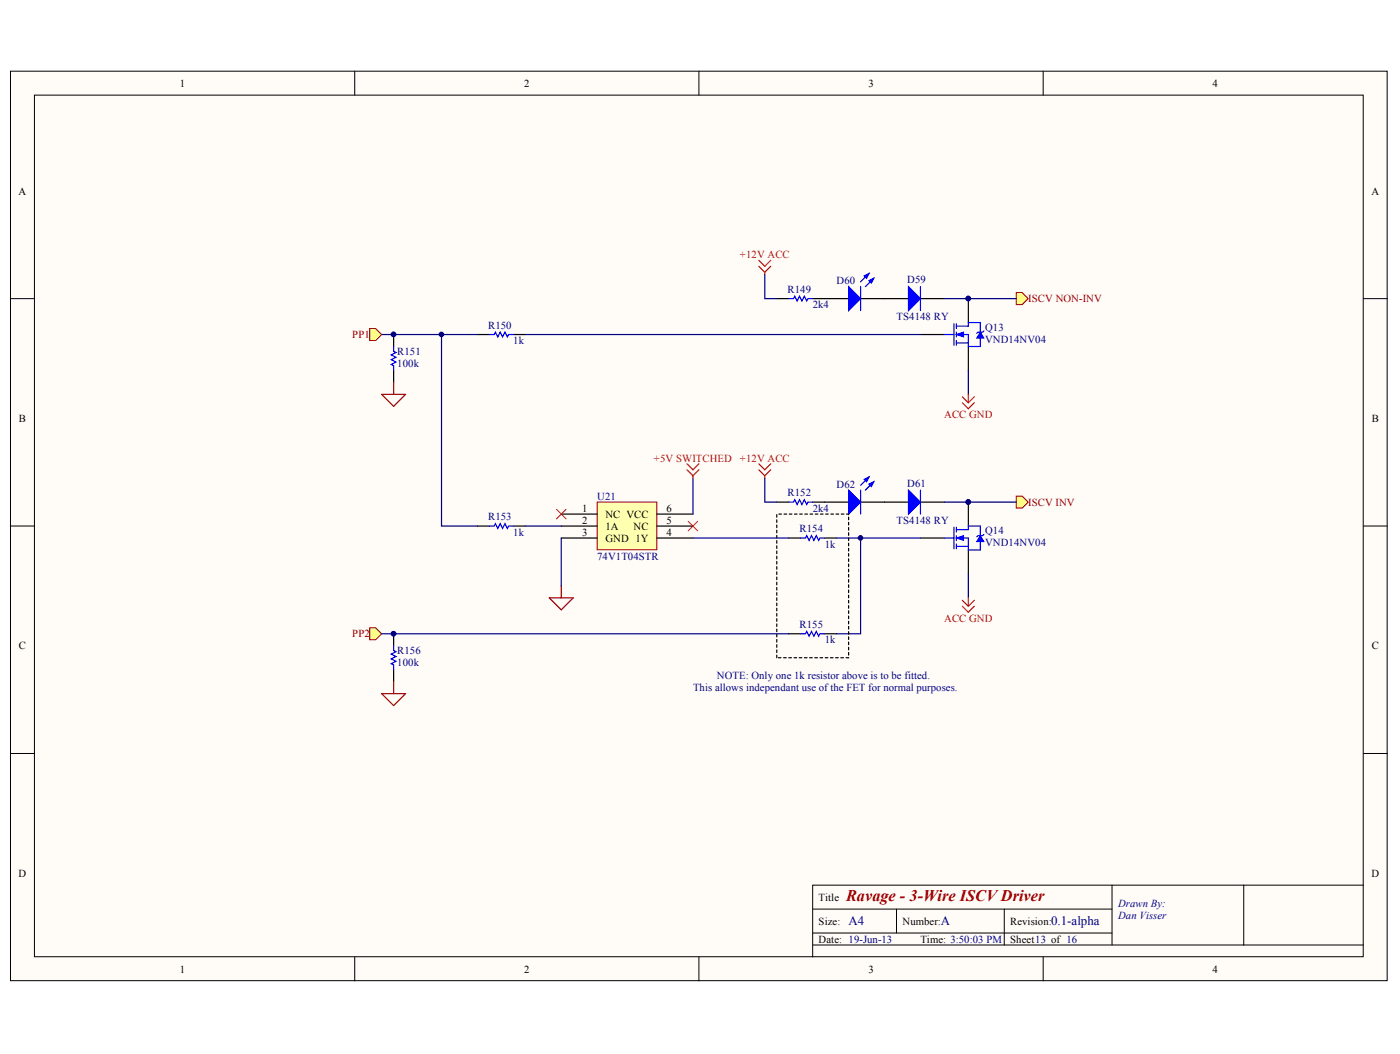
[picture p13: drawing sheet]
<svg xmlns="http://www.w3.org/2000/svg" width="271mm" height="204mm" viewBox="0 0 271 204" stroke-linecap="round" stroke-linejoin="round" font-family="sans-serif">
<defs><g id="words">
<text font-size="3.1" fill="#800000" x="163.8" y="174.3">Ravage - 3-Wire ISCV Driver</text>
<g font-size="2.5" fill="#000080">
<text x="164.2" y="179">A4</text>
<text x="182.1" y="179">A</text>
<text x="203.4" y="179">0.1-alpha</text>
</g>
<g font-size="2.1">
<text x="34.8" y="16.8">1</text>
<text x="101.4" y="16.8">2</text>
<text x="168.1" y="16.8">3</text>
<text x="234.7" y="16.8">4</text>
<text x="3.6" y="37.6">A</text>
<text x="265.4" y="37.6">A</text>
<text x="3.6" y="81.6">B</text>
<text x="265.5" y="81.6">B</text>
<text x="112.6" y="99">1</text>
<text x="112.6" y="101.3">2</text>
<text x="117.2" y="100.1">NC VCC</text>
<text x="129" y="101.3">5</text>
<text x="129" y="99">6</text>
<text x="112.6" y="103.6">3</text>
<text x="117.2" y="102.5">1A</text>
<text x="117.2" y="104.8">GND 1Y</text>
<text x="122.6" y="102.5">NC</text>
<text x="129" y="103.6">4</text>
<text x="3.6" y="125.6">C</text>
<text x="265.5" y="125.6">C</text>
<text x="3.6" y="169.6">D</text>
<text x="265.4" y="169.6">D</text>
<text x="158.4" y="174.3">Title</text>
<text x="158.4" y="178.9">Size:</text>
<text x="174.7" y="178.9">Number:</text>
<text x="195.5" y="178.9">Revision:</text>
<text x="158.4" y="182.4">Date: 19-Jun-13</text>
<text x="178.1" y="182.4">Time: 3:50:03 PM</text>
<text x="195.5" y="182.4">Sheet13 of 16</text>
<text x="34.8" y="188.2">1</text>
<text x="101.4" y="188.2">2</text>
<text x="168.1" y="188.2">3</text>
<text x="234.7" y="188.2">4</text>
</g>
<g font-size="2.1" fill="#f00">
<text x="143.2" y="49.9">+12V ACC</text>
<text x="182.7" y="81">ACC GND</text>
<text x="126.6" y="89.3">+5V SWITCHED</text>
<text x="143.2" y="89.3">+12V ACC</text>
<text x="182.7" y="120.3">ACC GND</text>
</g>
<g font-size="2.1" fill="#000080">
<text x="152.4" y="56.6">R149</text>
<text x="157.3" y="59.6">2k4</text>
<text x="161.9" y="55">D60</text>
<text x="175.6" y="54.8">D59</text>
<text x="94.5" y="63.6">R150</text>
<text x="173.5" y="61.9">TS4148 RY</text>
<text x="190.6" y="64.1">Q13</text>
<text x="76.9" y="71">100k</text>
<text x="76.9" y="68.7">R151</text>
<text x="99.3" y="66.6">1k</text>
<text x="190.6" y="66.3">VND14NV04</text>
<text x="161.9" y="94.4">D62</text>
<text x="175.6" y="94.1">D61</text>
<text x="94.5" y="100.6">R153</text>
<text x="115.6" y="96.7">U21</text>
<text x="152.4" y="96">R152</text>
<text x="157.3" y="99">2k4</text>
<text x="173.5" y="101.3">TS4148 RY</text>
<text x="99.3" y="103.6">1k</text>
<text x="154.7" y="102.9">R154</text>
<text x="159.6" y="105.9">1k</text>
<text x="190.6" y="103.4">Q14</text>
<text x="190.6" y="105.7">VND14NV04</text>
<text x="115.6" y="108.3">74V1T04STR</text>
<text x="154.7" y="121.5">R155</text>
<text x="159.6" y="124.5">1k</text>
<text x="76.9" y="128.9">100k</text>
<text x="76.9" y="126.6">R156</text>
<text x="138.7" y="131.4">NOTE: Only one 1k resistor above is to be fitted.</text>
<text x="134.1" y="133.7">This allows independant use of the FET for normal purposes.</text>
<text x="216.4" y="175.4">Drawn By:</text>
<text x="216.4" y="177.7">Dan Visser</text>
</g>
<g font-size="2.1" fill="#800000">
<text x="199" y="58.5">ISCV NON-INV</text>
<text x="68.2" y="65.4">PP1</text>
<text x="199" y="97.9">ISCV INV</text>
<text x="68.2" y="123.3">PP2</text>
</g>
</g></defs>
<g fill="#fffcf8" stroke="#000" stroke-width=".19">
<path d="M2 13.8h266.4v175.9h-266.4z"/>
<path d="M6.7 18.4h257.1v166.7h-257.1z"/>
</g>
<g fill="none" stroke="#000" stroke-width=".19">
<path d="M68.6 13.8v4.6M135.3 13.8v4.6M201.9 13.8v4.6M2 57.8h4.7M263.9 57.8h4.6M2 101.8h4.7M263.9 101.8h4.6M2 145.8h4.7M263.9 145.8h4.6M157.3 175.9h57.9M173.5 175.9v4.6M194.3 175.9v6.9"/>
<path d="M215.2 171.2v11.6M240.7 171.2h-83.4v13.9M263.9 171.2h-23.2v11.6M68.6 185.1v4.7M135.3 185.1v4.7M157.3 182.8h106.6M157.3 180.5h57.9M201.9 185.1v4.7"/>
</g>
<g fill="none" stroke="#000" stroke-width=".23">
<path d="M150.3 57.8h2.3M157.3 57.8h6.9M166.5 57.8h4.7M187.4 57.8v4.6M76.2 64.7v2.3M76.2 71.7v2.3M178.1 64.7h4.7M187.4 67v4.7M150.3 97.1h2.3M157.3 97.1h6.9M166.5 97.1h4.7M187.4 97.1v4.7"/>
<path d="M152.6 104.1h2.4M159.6 104.1h2.3M178.1 104.1h4.7M187.4 106.4v4.6"/>
</g>
<g fill="#000080" stroke="#000080" stroke-width=".19">
<circle cx="187.4" cy="57.7" r=".44"/>
<circle cx="76.2" cy="64.7" r=".44"/>
<circle cx="187.4" cy="97.1" r=".44"/>
</g>
<g fill="none" stroke="#00f" stroke-width=".23">
<path d="M152.6 57.8h1l.2-.5 .5 .9 .4-.9 .5 .9 .5-.9 .4 .9 .2-.4h1M166.5 55.5v4.6M168.2 52.9l-1.7 1.6M169.1 53.8l-1.6 1.7M76.2 67v1l.4 .2-.9 .5 .9 .4-.9 .5 .9 .4-.9 .5 .5 .2v1M182.8 64.7h1.8M184.6 62.6v4.2M185.1 63.1h2.3v-.7h2.3v1.9M185.1 64.7h2.3v2.3h2.3v-1.6M185.1 66.3h2.3M185.1 62.6v1M185.1 64.3v.9"/>
<path d="M185.1 65.9v.9M190.4 64l-.2 .3h-.9l-.3 .2M152.6 97.1h1l.2-.4 .5 .9 .4-.9 .5 .9 .5-.9 .4 .9 .2-.5h1M166.5 94.8v4.7M168.2 92.3l-1.7 1.6M169.1 93.2l-1.6 1.6M155 104.1h.9l.2-.5 .5 .9 .4-.9 .5 .9 .5-.9 .4 .9 .3-.4h.9M182.8 104.1h1.8M184.6 102v4.2M185.1 102.5h2.3v-.7h2.3v1.8M185.1 104.1h2.3v2.3h2.3v-1.6M185.1 102v.9"/>
<path d="M185.1 103.6v.9M185.1 105.2v1M185.1 105.7h2.3M190.4 103.4l-.2 .2h-.9l-.3 .3"/>
</g>
<g fill="#00f" stroke="#00f" stroke-width=".19">
<path d="M185.1 64.7l1.4-.4v.9z"/>
<path d="M189.7 64.3l.7 1.1h-1.4z"/>
<path d="M185.1 104.1l1.4-.5v.9z"/>
<path d="M189.7 103.6l.7 1.2h-1.4z"/>
</g>
<g fill="#00f" stroke="#00f" stroke-width=".23">
<path d="M164.2 55.5l2.3 2.3-2.3 2.3z"/>
<path d="M168.2 54.3l.9-.5-.5 1z"/>
<path d="M167.2 53.4l1-.5-.5 .9z"/>
<path d="M164.2 94.8l2.3 2.3-2.3 2.4z"/>
<path d="M168.2 93.7l.9-.5-.5 .9z"/>
<path d="M167.2 92.7l1-.4-.5 .9z"/>
</g>
<path d="M187.4 71.7v4.6M187.4 111v4.7" fill="none" stroke="#000080" stroke-width=".23"/>
<path d="M73.9 76.3h4.6l-2.3 2.3zM76.2 74v2.3" fill="none" stroke="#800000" stroke-width=".23"/>
<path d="M115.6 97.1h11.5v9.3h-11.5z" fill="#ffffb0" stroke="#800000" stroke-width=".19"/>
<path d="M92.4 64.7h2.3M99.3 64.7h2.4M108.6 99.5h7M127.2 99.5h6.9M92.4 101.8h2.3M99.3 101.8h2.4M108.6 101.8h7M108.6 104.1h7M127.2 101.8h6.9M127.2 104.1h6.9" fill="none" stroke="#000" stroke-width=".23"/>
<path d="M73.9 64.7h18.5M85.4 64.7v37.1h7M134.1 92.5v7M101.7 101.8h6.9M108.6 104.1v9.2M134.1 104.1h18.5" fill="none" stroke="#000080" stroke-width=".23"/>
<path d="M106.3 115.7h4.6l-2.3 2.3zM108.6 113.3v2.4" fill="none" stroke="#800000" stroke-width=".23"/>
<path d="M94.7 64.7h.9l.3-.4 .4 .9 .5-.9 .5 .9 .4-.9 .5 .9 .2-.5h.9M94.7 101.8h.9l.3-.5 .4 .9 .5-.9 .5 .9 .4-.9 .5 .9 .2-.4h.9" fill="none" stroke="#00f" stroke-width=".23"/>
<g fill="none" stroke="#f00" stroke-width=".23">
<path d="M146.8 50.4l1.2 1.1 1.2-1.1M146.8 51.5l1.2 1.2M148 52.7v.4M149.2 51.5l-1.2 1.2M186.2 76.8l1.2 1.1M186.2 77.9l1.2 1.2 1.2-1.2M187.4 76.3v1.6M188.6 76.8l-1.2 1.1M132.9 89.7l1.2 1.2 1.2-1.2M132.9 90.9l1.2 1.1M134.1 92v.5M135.3 90.9l-1.2 1.1"/>
<path d="M146.8 89.7l1.2 1.2 1.2-1.2M146.8 90.9l1.2 1.1M148 92v.5M149.2 90.9l-1.2 1.1M186.2 116.1l1.2 1.2M186.2 117.3l1.2 1.1 1.2-1.1M187.4 115.7v1.6M188.6 116.1l-1.2 1.2"/>
</g>
<circle cx="85.4" cy="64.7" r=".44" fill="#000080" stroke="#000080" stroke-width=".19"/>
<path d="M107.7 98.5l1.8 1.9M109.5 98.5l-1.8 1.9M133.2 100.8l1.8 1.9M135 100.8l-1.8 1.9" fill="none" stroke="#f00" stroke-width=".19"/>
<g fill="#ffff80" stroke="#800000" stroke-width=".19">
<path d="M71.5 63.6h1.2l1.2 1.1-1.2 1.2h-1.2z" fill-rule="evenodd"/>
<path d="M196.7 96h1.1l1.2 1.1-1.2 1.2h-1.1z" fill-rule="evenodd"/>
<path d="M196.7 56.6h1.1l1.2 1.2-1.2 1.1h-1.1z" fill-rule="evenodd"/>
</g>
<path d="M148 53.1v4.7h2.3M182.8 57.8h13.9M101.7 64.7h76.4M148 92.5v4.6h2.3M182.8 97.1h13.9M161.9 104.1h16.2" fill="none" stroke="#000080" stroke-width=".23"/>
<path d="M171.2 57.8h4.6M178.1 57.8h4.7M171.2 97.1h4.6M178.1 97.1h4.7" fill="none" stroke="#000" stroke-width=".23"/>
<g fill="#00f" stroke="#00f" stroke-width=".23">
<path d="M175.8 94.8l2.3 2.3-2.3 2.4z"/>
<path d="M175.8 55.5l2.3 2.3-2.3 2.3z"/>
</g>
<path d="M178.1 55.5v4.6M178.1 94.8v4.7" fill="none" stroke="#00f" stroke-width=".23"/>
<path d="M71.5 121.5h1.2l1.2 1.1-1.2 1.2h-1.2z" fill-rule="evenodd" fill="#ffff80" stroke="#800000" stroke-width=".19"/>
<path d="M76.2 122.6v2.3M76.2 129.6v2.3M152.6 122.6h2.4M159.6 122.6h2.3" fill="none" stroke="#000" stroke-width=".23"/>
<g fill="#000080" stroke="#000080" stroke-width=".19">
<circle cx="76.2" cy="122.6" r=".44"/>
<circle cx="166.5" cy="104.1" r=".44"/>
</g>
<path d="M76.2 124.9v1l.4 .2-.9 .4 .9 .5-.9 .5 .9 .4-.9 .5 .5 .2v1M155 122.6h.9l.2-.5 .5 1 .4-1 .5 1 .5-1 .4 1 .3-.5h.9" fill="none" stroke="#00f" stroke-width=".23"/>
<path d="M73.9 134.2h4.6l-2.3 2.3zM76.2 131.9v2.3" fill="none" stroke="#800000" stroke-width=".23"/>
<path d="M166.5 104.1v18.5h-4.6M73.9 122.6h78.7" fill="none" stroke="#000080" stroke-width=".23"/>
<path d="M150.3 127.2v-27.7h13.9v27.7h-13.9" fill="none" stroke="#000" stroke-width=".23" stroke-dasharray=".5 .5"/>
<use href="#words"/>
</svg>
